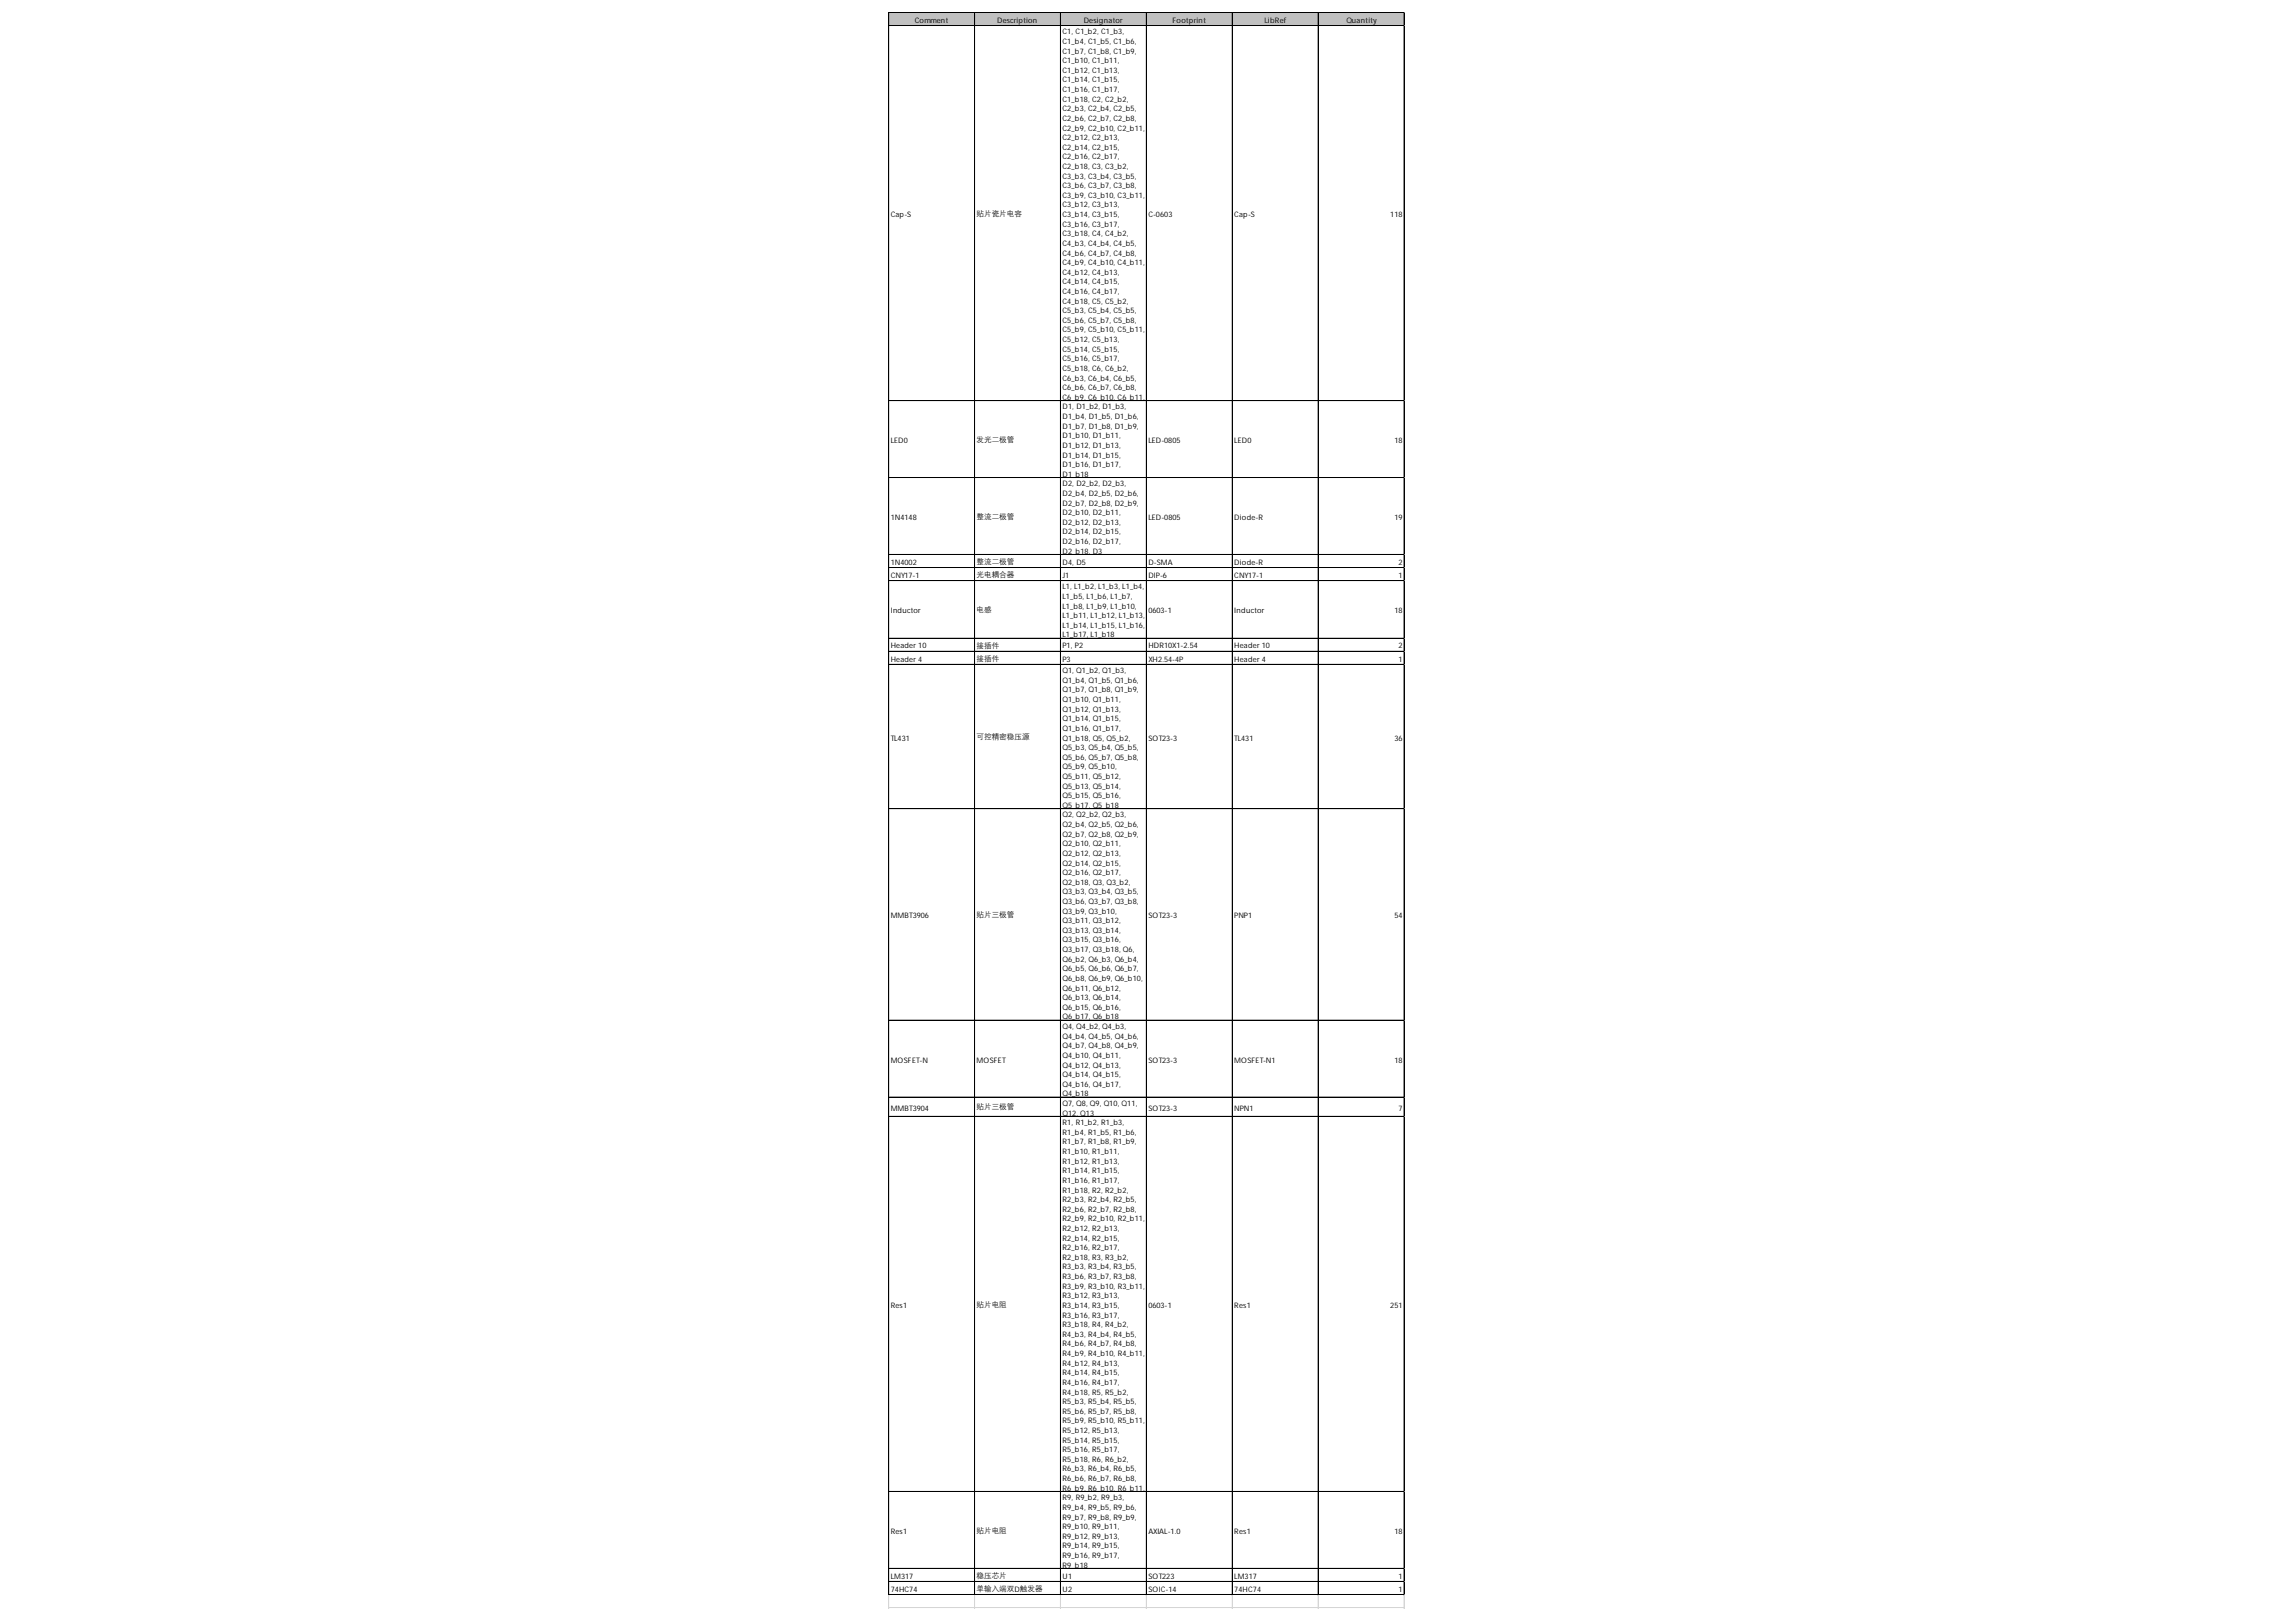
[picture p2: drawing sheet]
<svg xmlns="http://www.w3.org/2000/svg" width="297mm" height="210mm" viewBox="0 0 297 210" stroke-linecap="round" stroke-linejoin="round" font-family="sans-serif">
<defs><g id="words">
<g font-size="1">
<text x="118.3" y="2.9">Comment</text>
<text x="129" y="2.9">Description</text>
<text x="137.5" y="4.4">C1, C1_b2, C1_b3,</text>
<text x="137.5" y="5.7">C1_b4, C1_b5, C1_b6,</text>
<text x="140.2" y="2.9">Designator</text>
<text x="151.7" y="2.9">Footprint</text>
<text x="163.6" y="2.9">LibRef</text>
<text x="174.2" y="2.9">Quantity</text>
<text x="137.5" y="6.9">C1_b7, C1_b8, C1_b9,</text>
<text x="137.5" y="8.2">C1_b10, C1_b11,</text>
<text x="137.5" y="9.4">C1_b12, C1_b13,</text>
<text x="137.5" y="10.7">C1_b14, C1_b15,</text>
<text x="137.5" y="11.9">C1_b16, C1_b17,</text>
<text x="137.5" y="13.2">C1_b18, C2, C2_b2,</text>
<text x="137.5" y="14.4">C2_b3, C2_b4, C2_b5,</text>
<text x="137.5" y="15.6">C2_b6, C2_b7, C2_b8,</text>
<text x="137.5" y="16.9">C2_b9, C2_b10, C2_b11,</text>
<text x="137.5" y="18.1">C2_b12, C2_b13,</text>
<text x="137.5" y="19.4">C2_b14, C2_b15,</text>
<text x="137.5" y="20.6">C2_b16, C2_b17,</text>
<text x="137.5" y="21.9">C2_b18, C3, C3_b2,</text>
<text x="137.5" y="23.1">C3_b3, C3_b4, C3_b5,</text>
<text x="115.2" y="28.1">Cap-S</text>
<text x="126.3" y="27.9">贴片瓷片电容</text>
<text x="137.5" y="24.4">C3_b6, C3_b7, C3_b8,</text>
<text x="137.5" y="25.6">C3_b9, C3_b10, C3_b11,</text>
<text x="137.5" y="26.8">C3_b12, C3_b13,</text>
<text x="137.5" y="28.1">C3_b14, C3_b15,</text>
<text x="137.5" y="29.3">C3_b16, C3_b17,</text>
<text x="148.6" y="28.1">C-0603</text>
<text x="159.7" y="28.1">Cap-S</text>
<text x="179.9" y="28.1">118</text>
<text x="137.5" y="30.6">C3_b18, C4, C4_b2,</text>
<text x="137.5" y="31.8">C4_b3, C4_b4, C4_b5,</text>
<text x="137.5" y="33.1">C4_b6, C4_b7, C4_b8,</text>
<text x="137.5" y="34.3">C4_b9, C4_b10, C4_b11,</text>
<text x="137.5" y="35.6">C4_b12, C4_b13,</text>
<text x="137.5" y="36.8">C4_b14, C4_b15,</text>
<text x="137.5" y="38">C4_b16, C4_b17,</text>
<text x="137.5" y="39.3">C4_b18, C5, C5_b2,</text>
<text x="137.5" y="40.5">C5_b3, C5_b4, C5_b5,</text>
<text x="137.5" y="41.8">C5_b6, C5_b7, C5_b8,</text>
<text x="137.5" y="43">C5_b9, C5_b10, C5_b11,</text>
<text x="137.5" y="44.3">C5_b12, C5_b13,</text>
<text x="137.5" y="45.5">C5_b14, C5_b15,</text>
<text x="137.5" y="46.8">C5_b16, C5_b17,</text>
<text x="137.5" y="48">C5_b18, C6, C6_b2,</text>
<text x="137.5" y="49.3">C6_b3, C6_b4, C6_b5,</text>
<text x="137.5" y="50.5">C6_b6, C6_b7, C6_b8,</text>
<text x="137.5" y="51.7">C6_b9, C6_b10, C6_b11,</text>
<text x="137.5" y="53">D1, D1_b2, D1_b3,</text>
<text x="115.2" y="57.3">LED0</text>
<text x="126.3" y="57.2">发光二极管</text>
<text x="137.5" y="54.2">D1_b4, D1_b5, D1_b6,</text>
<text x="137.5" y="55.5">D1_b7, D1_b8, D1_b9,</text>
<text x="137.5" y="56.7">D1_b10, D1_b11,</text>
<text x="137.5" y="58">D1_b12, D1_b13,</text>
<text x="137.5" y="59.2">D1_b14, D1_b15,</text>
<text x="148.6" y="57.3">LED-0805</text>
<text x="159.7" y="57.3">LED0</text>
<text x="180.4" y="57.3">18</text>
<text x="137.5" y="60.5">D1_b16, D1_b17,</text>
<text x="137.5" y="61.7">D1_b18</text>
<text x="137.5" y="62.9">D2, D2_b2, D2_b3,</text>
<text x="137.5" y="64.2">D2_b4, D2_b5, D2_b6,</text>
<text x="137.5" y="65.4">D2_b7, D2_b8, D2_b9,</text>
<text x="115.2" y="67.3">1N4148</text>
<text x="126.3" y="67.1">整流二极管</text>
<text x="137.5" y="66.7">D2_b10, D2_b11,</text>
<text x="137.5" y="67.9">D2_b12, D2_b13,</text>
<text x="137.5" y="69.2">D2_b14, D2_b15,</text>
<text x="137.5" y="70.4">D2_b16, D2_b17,</text>
<text x="137.5" y="71.7">D2_b18, D3</text>
<text x="148.6" y="67.3">LED-0805</text>
<text x="159.7" y="67.3">Diode-R</text>
<text x="180.4" y="67.3">19</text>
<text x="115.2" y="73.1">1N4002</text>
<text x="115.2" y="74.8">CNY17-1</text>
<text x="126.3" y="73">整流二极管</text>
<text x="126.3" y="74.7">光电耦合器</text>
<text x="137.5" y="73.1">D4, D5</text>
<text x="137.5" y="74.8">J1</text>
<text x="137.5" y="76.3">L1, L1_b2, L1_b3, L1_b4,</text>
<text x="137.5" y="77.5">L1_b5, L1_b6, L1_b7,</text>
<text x="148.6" y="73.1">D-SMA</text>
<text x="148.6" y="74.8">DIP-6</text>
<text x="159.7" y="73.1">Diode-R</text>
<text x="159.7" y="74.8">CNY17-1</text>
<text x="180.9" y="73.1">2</text>
<text x="180.9" y="74.8">1</text>
<text x="115.2" y="79.4">Inductor</text>
<text x="115.2" y="83.9">Header 10</text>
<text x="126.3" y="79.2">电感</text>
<text x="126.3" y="83.8">接插件</text>
<text x="137.5" y="78.8">L1_b8, L1_b9, L1_b10,</text>
<text x="137.5" y="80">L1_b11, L1_b12, L1_b13,</text>
<text x="137.5" y="81.3">L1_b14, L1_b15, L1_b16,</text>
<text x="137.5" y="82.5">L1_b17, L1_b18</text>
<text x="137.5" y="83.9">P1, P2</text>
<text x="148.6" y="79.4">0603-1</text>
<text x="148.6" y="83.9">HDR10X1-2.54</text>
<text x="159.7" y="79.4">Inductor</text>
<text x="159.7" y="83.9">Header 10</text>
<text x="180.4" y="79.4">18</text>
<text x="180.9" y="83.9">2</text>
<text x="115.2" y="85.6">Header 4</text>
<text x="126.3" y="85.5">接插件</text>
<text x="137.5" y="85.6">P3</text>
<text x="137.5" y="87.1">Q1, Q1_b2, Q1_b3,</text>
<text x="137.5" y="88.4">Q1_b4, Q1_b5, Q1_b6,</text>
<text x="137.5" y="89.6">Q1_b7, Q1_b8, Q1_b9,</text>
<text x="148.6" y="85.6">XH2.54-4P</text>
<text x="159.7" y="85.6">Header 4</text>
<text x="180.9" y="85.6">1</text>
<text x="115.2" y="95.8">TL431</text>
<text x="126.3" y="95.7">可控精密稳压源</text>
<text x="137.5" y="90.9">Q1_b10, Q1_b11,</text>
<text x="137.5" y="92.1">Q1_b12, Q1_b13,</text>
<text x="137.5" y="93.3">Q1_b14, Q1_b15,</text>
<text x="137.5" y="94.6">Q1_b16, Q1_b17,</text>
<text x="137.5" y="95.8">Q1_b18, Q5, Q5_b2,</text>
<text x="148.6" y="95.8">SOT23-3</text>
<text x="159.7" y="95.8">TL431</text>
<text x="180.4" y="95.8">36</text>
<text x="137.5" y="97.1">Q5_b3, Q5_b4, Q5_b5,</text>
<text x="137.5" y="98.3">Q5_b6, Q5_b7, Q5_b8,</text>
<text x="137.5" y="99.6">Q5_b9, Q5_b10,</text>
<text x="137.5" y="100.8">Q5_b11, Q5_b12,</text>
<text x="137.5" y="102.1">Q5_b13, Q5_b14,</text>
<text x="137.5" y="103.3">Q5_b15, Q5_b16,</text>
<text x="137.5" y="104.5">Q5_b17, Q5_b18</text>
<text x="137.5" y="105.8">Q2, Q2_b2, Q2_b3,</text>
<text x="137.5" y="107">Q2_b4, Q2_b5, Q2_b6,</text>
<text x="137.5" y="108.3">Q2_b7, Q2_b8, Q2_b9,</text>
<text x="137.5" y="109.5">Q2_b10, Q2_b11,</text>
<text x="137.5" y="110.8">Q2_b12, Q2_b13,</text>
<text x="137.5" y="112">Q2_b14, Q2_b15,</text>
<text x="137.5" y="113.3">Q2_b16, Q2_b17,</text>
<text x="115.2" y="118.9">MMBT3906</text>
<text x="126.3" y="118.7">贴片三极管</text>
<text x="137.5" y="114.5">Q2_b18, Q3, Q3_b2,</text>
<text x="137.5" y="115.7">Q3_b3, Q3_b4, Q3_b5,</text>
<text x="137.5" y="117">Q3_b6, Q3_b7, Q3_b8,</text>
<text x="137.5" y="118.2">Q3_b9, Q3_b10,</text>
<text x="137.5" y="119.5">Q3_b11, Q3_b12,</text>
<text x="148.6" y="118.9">SOT23-3</text>
<text x="159.7" y="118.9">PNP1</text>
<text x="180.4" y="118.9">54</text>
<text x="137.5" y="120.7">Q3_b13, Q3_b14,</text>
<text x="137.5" y="122">Q3_b15, Q3_b16,</text>
<text x="137.5" y="123.2">Q3_b17, Q3_b18, Q6,</text>
<text x="137.5" y="124.5">Q6_b2, Q6_b3, Q6_b4,</text>
<text x="137.5" y="125.7">Q6_b5, Q6_b6, Q6_b7,</text>
<text x="137.5" y="126.9">Q6_b8, Q6_b9, Q6_b10,</text>
<text x="137.5" y="128.2">Q6_b11, Q6_b12,</text>
<text x="137.5" y="129.4">Q6_b13, Q6_b14,</text>
<text x="137.5" y="130.7">Q6_b15, Q6_b16,</text>
<text x="137.5" y="131.9">Q6_b17, Q6_b18</text>
<text x="115.2" y="137.5">MOSFET-N</text>
<text x="126.3" y="137.5">MOSFET</text>
<text x="137.5" y="133.2">Q4, Q4_b2, Q4_b3,</text>
<text x="137.5" y="134.4">Q4_b4, Q4_b5, Q4_b6,</text>
<text x="137.5" y="135.7">Q4_b7, Q4_b8, Q4_b9,</text>
<text x="137.5" y="136.9">Q4_b10, Q4_b11,</text>
<text x="148.6" y="137.5">SOT23-3</text>
<text x="159.7" y="137.5">MOSFET-N1</text>
<text x="180.4" y="137.5">18</text>
<text x="115.2" y="143.7">MMBT3904</text>
<text x="126.3" y="143.6">贴片三极管</text>
<text x="137.5" y="138.1">Q4_b12, Q4_b13,</text>
<text x="137.5" y="139.4">Q4_b14, Q4_b15,</text>
<text x="137.5" y="140.6">Q4_b16, Q4_b17,</text>
<text x="137.5" y="141.9">Q4_b18</text>
<text x="137.5" y="143.1">Q7, Q8, Q9, Q10, Q11,</text>
<text x="148.6" y="143.7">SOT23-3</text>
<text x="159.7" y="143.7">NPN1</text>
<text x="180.9" y="143.7">7</text>
<text x="137.5" y="144.4">Q12, Q13</text>
<text x="137.5" y="145.6">R1, R1_b2, R1_b3,</text>
<text x="137.5" y="146.9">R1_b4, R1_b5, R1_b6,</text>
<text x="137.5" y="148.1">R1_b7, R1_b8, R1_b9,</text>
<text x="137.5" y="149.3">R1_b10, R1_b11,</text>
<text x="137.5" y="150.6">R1_b12, R1_b13,</text>
<text x="137.5" y="151.8">R1_b14, R1_b15,</text>
<text x="137.5" y="153.1">R1_b16, R1_b17,</text>
<text x="137.5" y="154.3">R1_b18, R2, R2_b2,</text>
<text x="137.5" y="155.6">R2_b3, R2_b4, R2_b5,</text>
<text x="137.5" y="156.8">R2_b6, R2_b7, R2_b8,</text>
<text x="137.5" y="158.1">R2_b9, R2_b10, R2_b11,</text>
<text x="137.5" y="159.3">R2_b12, R2_b13,</text>
<text x="137.5" y="160.5">R2_b14, R2_b15,</text>
<text x="137.5" y="161.8">R2_b16, R2_b17,</text>
<text x="137.5" y="163">R2_b18, R3, R3_b2,</text>
<text x="137.5" y="164.3">R3_b3, R3_b4, R3_b5,</text>
<text x="137.5" y="165.5">R3_b6, R3_b7, R3_b8,</text>
<text x="137.5" y="166.8">R3_b9, R3_b10, R3_b11,</text>
<text x="115.2" y="169.3">Res1</text>
<text x="126.3" y="169.1">贴片电阻</text>
<text x="137.5" y="168">R3_b12, R3_b13,</text>
<text x="137.5" y="169.3">R3_b14, R3_b15,</text>
<text x="137.5" y="170.5">R3_b16, R3_b17,</text>
<text x="137.5" y="171.8">R3_b18, R4, R4_b2,</text>
<text x="137.5" y="173">R4_b3, R4_b4, R4_b5,</text>
<text x="148.6" y="169.3">0603-1</text>
<text x="159.7" y="169.3">Res1</text>
<text x="179.9" y="169.3">251</text>
<text x="137.5" y="174.2">R4_b6, R4_b7, R4_b8,</text>
<text x="137.5" y="175.5">R4_b9, R4_b10, R4_b11,</text>
<text x="137.5" y="176.7">R4_b12, R4_b13,</text>
<text x="137.5" y="178">R4_b14, R4_b15,</text>
<text x="137.5" y="179.2">R4_b16, R4_b17,</text>
<text x="137.5" y="180.5">R4_b18, R5, R5_b2,</text>
<text x="137.5" y="181.7">R5_b3, R5_b4, R5_b5,</text>
<text x="137.5" y="183">R5_b6, R5_b7, R5_b8,</text>
<text x="137.5" y="184.2">R5_b9, R5_b10, R5_b11,</text>
<text x="137.5" y="185.4">R5_b12, R5_b13,</text>
<text x="137.5" y="186.7">R5_b14, R5_b15,</text>
<text x="137.5" y="187.9">R5_b16, R5_b17,</text>
<text x="137.5" y="189.2">R5_b18, R6, R6_b2,</text>
<text x="137.5" y="190.4">R6_b3, R6_b4, R6_b5,</text>
<text x="137.5" y="191.7">R6_b6, R6_b7, R6_b8,</text>
<text x="137.5" y="192.9">R6_b9, R6_b10, R6_b11,</text>
<text x="137.5" y="194.2">R9, R9_b2, R9_b3,</text>
<text x="137.5" y="195.4">R9_b4, R9_b5, R9_b6,</text>
<text x="137.5" y="196.6">R9_b7, R9_b8, R9_b9,</text>
<text x="137.5" y="197.9">R9_b10, R9_b11,</text>
<text x="115.2" y="198.5">Res1</text>
<text x="126.3" y="198.3">贴片电阻</text>
<text x="137.5" y="199.1">R9_b12, R9_b13,</text>
<text x="137.5" y="200.4">R9_b14, R9_b15,</text>
<text x="137.5" y="201.6">R9_b16, R9_b17,</text>
<text x="137.5" y="202.9">R9_b18</text>
<text x="148.6" y="198.5">AXIAL-1.0</text>
<text x="159.7" y="198.5">Res1</text>
<text x="180.4" y="198.5">18</text>
<text x="115.2" y="204.3">LM317</text>
<text x="115.2" y="206">74HC74</text>
<text x="126.3" y="204.2">稳压芯片</text>
<text x="126.3" y="205.9">单输入端双D触发器</text>
<text x="137.5" y="204.3">U1</text>
<text x="137.5" y="206">U2</text>
<text x="148.6" y="204.3">SOT223</text>
<text x="148.6" y="206">SOIC-14</text>
<text x="159.7" y="204.3">LM317</text>
<text x="159.7" y="206">74HC74</text>
<text x="180.9" y="204.3">1</text>
<text x="180.9" y="206">1</text>
</g>
</g></defs>
<path d="M115 1.7h66.7v1.7h-66.7z" fill="#c0c0c0"/>
<g fill="none" stroke="#000" stroke-width=".13">
<path d="M115 1.6v204.8M115.1 1.6h66.6M115.1 1.7h66.6M115.1 3.3h66.6M126.1 1.7v204.7M137.2 1.7v204.7M148.3 1.7v204.7M148.4 1.7v204.7M159.4 1.7v204.7M159.5 1.7v204.7M170.5 1.7v204.7M170.6 1.7v204.7"/>
<path d="M181.6 1.7v204.7M181.7 1.7v204.7M115.1 51.8h66.6M115.1 51.9h66.6M115.1 61.8h66.6M115.1 71.8h66.6M115.1 73.4h66.6M115.1 73.5h66.6M115.1 75.1h66.6M115.1 75.2h66.6M115.1 82.6h66.6M115.1 84.3h66.6"/>
<path d="M115.1 86h66.6M115.1 104.6h66.6M115.1 104.7h66.6M115.1 132h66.6M115.1 132.1h66.6M115.1 142h66.6M115.1 144.5h66.6M115.1 193h66.6M115.1 193.1h66.6M115.1 203h66.6M115.1 204.7h66.6M115.1 206.3h66.6"/>
<path d="M115.1 206.4h66.6"/>
</g>
<path d="M115 206.4v1.8" fill="none" stroke="#d4d4d4" stroke-width=".13"/>
<path d="M115 206.4h.1v1.8h-.1z" fill="#d4d4d4"/>
<path d="M126.1 206.4v1.8" fill="none" stroke="#d4d4d4" stroke-width=".13"/>
<path d="M126.1 206.4h.1v1.8h-.1z" fill="#d4d4d4"/>
<path d="M137.2 206.4v1.8" fill="none" stroke="#d4d4d4" stroke-width=".13"/>
<path d="M137.2 206.4h.1v1.8h-.1z" fill="#d4d4d4"/>
<path d="M148.3 206.4v1.8" fill="none" stroke="#d4d4d4" stroke-width=".13"/>
<path d="M148.3 206.4h.1v1.8h-.1z" fill="#d4d4d4"/>
<path d="M159.4 206.4v1.8" fill="none" stroke="#d4d4d4" stroke-width=".13"/>
<path d="M159.4 206.4h.1v1.8h-.1z" fill="#d4d4d4"/>
<path d="M170.5 206.4v1.8" fill="none" stroke="#d4d4d4" stroke-width=".13"/>
<path d="M170.5 206.4h.1v1.8h-.1z" fill="#d4d4d4"/>
<path d="M181.6 206.4v1.8" fill="none" stroke="#d4d4d4" stroke-width=".13"/>
<path d="M181.6 206.4h.1v1.8h-.1z" fill="#d4d4d4"/>
<path d="M181.7 1.6h.1" fill="none" stroke="#d4d4d4" stroke-width=".13"/>
<path d="M181.7 1.6l.1 .1z" fill="#d4d4d4"/>
<path d="M181.7 3.3h.1" fill="none" stroke="#d4d4d4" stroke-width=".13"/>
<path d="M181.7 3.3l.1 .1z" fill="#d4d4d4"/>
<path d="M181.7 51.8h.1" fill="none" stroke="#d4d4d4" stroke-width=".13"/>
<path d="M181.7 51.8l.1 .1z" fill="#d4d4d4"/>
<path d="M181.7 61.8h.1" fill="none" stroke="#d4d4d4" stroke-width=".13"/>
<path d="M181.7 61.8l.1 .1z" fill="#d4d4d4"/>
<path d="M181.7 71.8h.1" fill="none" stroke="#d4d4d4" stroke-width=".13"/>
<path d="M181.7 71.8h.1z" fill="#d4d4d4"/>
<path d="M181.7 73.4h.1" fill="none" stroke="#d4d4d4" stroke-width=".13"/>
<path d="M181.7 73.4l.1 .1z" fill="#d4d4d4"/>
<path d="M181.7 75.1h.1" fill="none" stroke="#d4d4d4" stroke-width=".13"/>
<path d="M181.7 75.1l.1 .1z" fill="#d4d4d4"/>
<path d="M181.7 82.6h.1" fill="none" stroke="#d4d4d4" stroke-width=".13"/>
<path d="M181.7 82.6l.1 .1z" fill="#d4d4d4"/>
<path d="M181.7 84.3h.1" fill="none" stroke="#d4d4d4" stroke-width=".13"/>
<path d="M181.7 84.3l.1 .1z" fill="#d4d4d4"/>
<path d="M181.7 86h.1" fill="none" stroke="#d4d4d4" stroke-width=".13"/>
<path d="M181.7 86l.1 .1z" fill="#d4d4d4"/>
<path d="M181.7 104.6h.1" fill="none" stroke="#d4d4d4" stroke-width=".13"/>
<path d="M181.7 104.6l.1 .1z" fill="#d4d4d4"/>
<path d="M181.7 132h.1" fill="none" stroke="#d4d4d4" stroke-width=".13"/>
<path d="M181.7 132l.1 .1z" fill="#d4d4d4"/>
<path d="M181.7 142h.1" fill="none" stroke="#d4d4d4" stroke-width=".13"/>
<path d="M181.7 142l.1 .1z" fill="#d4d4d4"/>
<path d="M181.7 144.5h.1" fill="none" stroke="#d4d4d4" stroke-width=".13"/>
<path d="M181.7 144.5l.1 .1z" fill="#d4d4d4"/>
<path d="M181.7 193h.1" fill="none" stroke="#d4d4d4" stroke-width=".13"/>
<path d="M181.7 193l.1 .1z" fill="#d4d4d4"/>
<path d="M181.7 203h.1" fill="none" stroke="#d4d4d4" stroke-width=".13"/>
<path d="M181.7 203l.1 .1z" fill="#d4d4d4"/>
<path d="M181.7 204.7h.1" fill="none" stroke="#d4d4d4" stroke-width=".13"/>
<path d="M181.7 204.7h.1z" fill="#d4d4d4"/>
<path d="M181.7 206.3h.1" fill="none" stroke="#d4d4d4" stroke-width=".13"/>
<path d="M181.7 206.3l.1 .1z" fill="#d4d4d4"/>
<path d="M115 208h66.8M115 208.1h66.8" fill="none" stroke="#d4d4d4" stroke-width=".13"/>
<use href="#words"/>
</svg>
